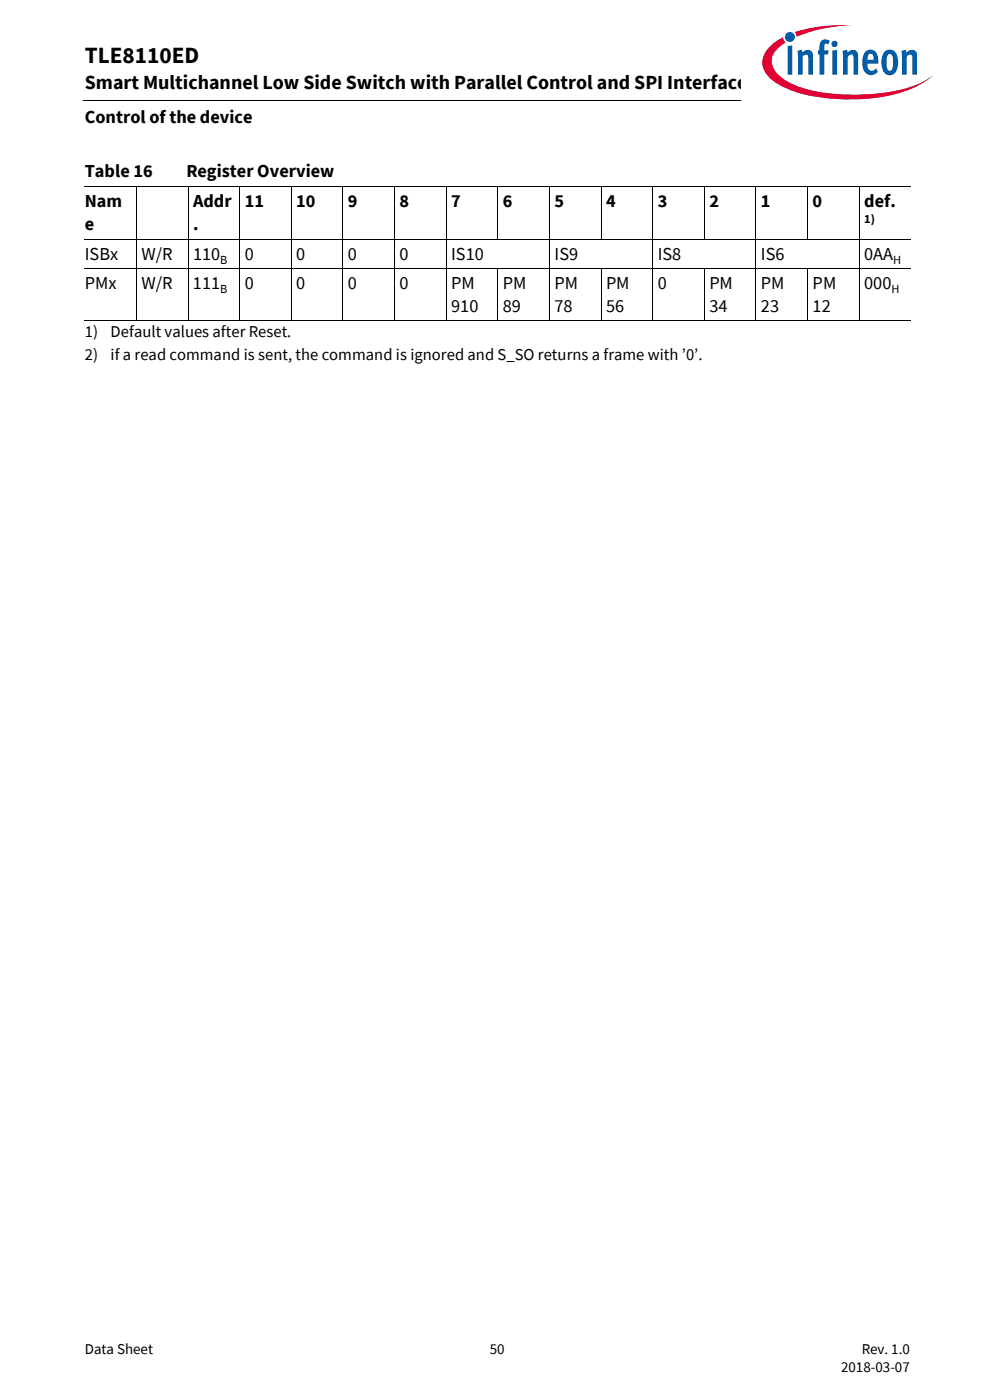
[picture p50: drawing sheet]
<svg xmlns="http://www.w3.org/2000/svg" width="210mm" height="297mm" viewBox="0 0 210 297" stroke-linecap="round" stroke-linejoin="round" font-family="sans-serif">
<defs><g id="words">
<text font-size="4.9" x="18" y="13.4">TLE8110ED</text>
<text font-size="4.2" x="18" y="19">Smart Multichannel Low Side Switch with Parallel Control and SPI Interface</text>
<g font-size="3.9">
<text x="18" y="26.2">Control of the device</text>
<text x="18" y="37.6">Table 16</text>
<text x="39.5" y="37.6">Register Overview</text>
<text x="18" y="44">Nam</text>
<text x="40.9" y="44">Addr</text>
<text x="51.9" y="44">11</text>
<text x="62.8" y="44">10</text>
<text x="73.8" y="44">9</text>
<text x="84.8" y="44">8</text>
<text x="95.7" y="44">7</text>
<text x="106.6" y="44">6</text>
<text x="117.6" y="44">5</text>
<text x="128.5" y="44">4</text>
<text x="139.5" y="44">3</text>
<text x="150.5" y="44">2</text>
<text x="161.4" y="44">1</text>
<text x="172.4" y="44">0</text>
<text x="183.3" y="44">def.</text>
<text x="18" y="48.9">e</text>
<text x="40.9" y="48.9">.</text>
<text x="18" y="55.1">ISBx</text>
<text x="30" y="55.1">W/R</text>
<text x="40.9" y="55.1">110</text>
<text x="51.9" y="55.1">0</text>
<text x="62.8" y="55.1">0</text>
<text x="73.8" y="55.1">0</text>
<text x="84.8" y="55.1">0</text>
<text x="95.7" y="55.1">IS10</text>
<text x="117.6" y="55.1">IS9</text>
<text x="139.5" y="55.1">IS8</text>
<text x="161.4" y="55.1">IS6</text>
<text x="183.3" y="55.1">0AA</text>
<text x="18" y="61.2">PMx</text>
<text x="30" y="61.2">W/R</text>
<text x="40.9" y="61.2">111</text>
<text x="51.9" y="61.2">0</text>
<text x="62.8" y="61.2">0</text>
<text x="73.8" y="61.2">0</text>
<text x="84.8" y="61.2">0</text>
<text x="95.7" y="61.2">PM</text>
<text x="106.6" y="61.2">PM</text>
<text x="117.6" y="61.2">PM</text>
<text x="128.5" y="61.2">PM</text>
<text x="139.5" y="61.2">0</text>
<text x="150.5" y="61.2">PM</text>
<text x="161.4" y="61.2">PM</text>
<text x="172.4" y="61.2">PM</text>
<text x="183.3" y="61.2">000</text>
<text x="95.7" y="66.2">910</text>
<text x="106.6" y="66.2">89</text>
<text x="117.6" y="66.2">78</text>
<text x="128.5" y="66.2">56</text>
<text x="150.5" y="66.2">34</text>
<text x="161.4" y="66.2">23</text>
<text x="172.4" y="66.2">12</text>
</g>
<g font-size="3.5">
<text x="18" y="71.5">1)</text>
<text x="23.5" y="71.5">Default values after Reset.</text>
<text x="18" y="76.5">2)</text>
<text x="23.5" y="76.5">if a read command is sent, the command is ignored and S_SO returns a frame with ’0’.</text>
</g>
<g font-size="3.2">
<text x="18" y="287.3">Data Sheet</text>
<text x="103.9" y="287.3">50</text>
<text x="182.8" y="287.3">Rev. 1.0</text>
<text x="178.4" y="291.2">2018-03-07</text>
</g>
<g font-size="2.6">
<text x="183.3" y="47.4">1)</text>
<text x="46.7" y="56">B</text>
<text x="189.4" y="56">H</text>
<text x="46.7" y="62.2">B</text>
<text x="189.1" y="62.2">H</text>
</g>
</g></defs>
<path d="M17.7 21.3l.1 .1z" fill="#000"/>
<path d="M17.8 21.4h140.5" fill="none" stroke="#000" stroke-width=".21"/>
<path d="M157.3 5.1h42.7v21.5h-42.7z" fill="#fff"/>
<path d="M168.6 6.8l.4 1 1.4-.5a31.9 31.9 0 0 1 10.7-1.9 32.2 32.2 0 0 0-12.5 1.4zM163.4 9.8a4.3 4.3 0 0 0 0 6.9 21.8 21.8 0 0 0 11.7 4.1 38.5 38.5 0 0 0 18.7-2.1 14.3 14.3 0 0 0 4.2-2.8 18.4 18.4 0 0 1-8.8 3.5 40.4 40.4 0 0 1-20.2-1.2l-1.6-.7a6.4 6.4 0 0 1-3.7-4.4 5.1 5.1 0 0 1 2.9-4.1l-.3-.3-.2-.8-1 .5z" fill-rule="evenodd" fill="#e30034"/>
<path d="M166.5 7.8a1.06 1.06 0 0 0 2.1 0 1.06 1.06 0 0 0-2.1 0zM167.1 9.8v6h.9v-6.2zM169.1 10.8l.2 1.3v3.7h.9v-3.8l.7-.4h.3l.2 .3v3.9h1v-3.9a1.21 1.21 0 0 0-.8-1.3 1.21 1.21 0 0 0-1.4 .5l-.1-.6zM174.3 8.6a2.41 2.41 0 0 0-.5 2.1h-.3v.9h.3v4.2h1v-4.2h.8l.2-.9h-1v-.9a.49 .49 0 0 1 .3-.6 .49 .49 0 0 1 .6 .2l.3-.7a1.45 1.45 0 0 0-1.7-.1zM176.5 10.7v5.1h1v-5.2zM176.3 9.3a.7 .7 0 0 0 1.4 0 .7 .7 0 0 0-1.4 0zM178.7 10.8l.1 5h1v-3.8a.64 .64 0 0 1 .5-.5 .64 .64 0 0 1 .7 .4v3.9h1v-3.9a1.22 1.22 0 0 0-.8-1.3 1.22 1.22 0 0 0-1.4 .5l-.2-.6zM183.7 10.8a3.9 3.9 0 0 0-.1 4.7 1.76 1.76 0 0 0 2.6-.3l-.4-.7a.99 .99 0 0 1-1.6 .1l-.2-1.1h2.3v-.2a2.3 2.3 0 0 0-1.5-2.8h-.5zM184.2 11.7a.65 .65 0 0 1 .9-.2 .65 .65 0 0 1 .2 .9v.3h-1.3zM187.7 10.9a3.9 3.9 0 0 0 .1 4.8 1.68 1.68 0 0 0 2.6-1.5 3.8 3.8 0 0 0-.7-3.3 1.59 1.59 0 0 0-2 0zM188.4 11.6l.2-.1a.86 .86 0 0 1 .8 1.2v.7a1.26 1.26 0 0 1-.6 1.6 2.12 2.12 0 0 1-.7-2.3l.1-.9zM191.2 10.8l.1 5h1v-3.8l.7-.4h.3l.2 .3v3.9h1v-4.2a1.08 1.08 0 0 0-.6-1 1.08 1.08 0 0 0-1.3 .2l-.4 .3v-.6z" fill-rule="evenodd" fill="#005da9"/>
<g fill="none" stroke="#000" stroke-width=".21">
<path d="M18 39.6h175.2M28.9 39.5v28.6M39.9 39.5v28.6M50.9 39.5v28.6M61.8 39.5v28.6M72.7 39.5v28.6M83.7 39.5v28.6M94.6 39.5v28.6M105.6 39.5v11.3M116.6 39.5v28.6M127.5 39.5v11.3M138.5 39.5v28.6"/>
<path d="M149.4 39.5v11.3M160.3 39.5v28.6M171.3 39.5v11.3M182.3 39.5v28.6M18 50.7h175.2M18 56.9h175.2M105.6 56.8v11.3M127.5 56.8v11.3M149.4 56.8v11.3M171.3 56.8v11.3M18 68h175.2"/>
</g>
<use href="#words"/>
</svg>
